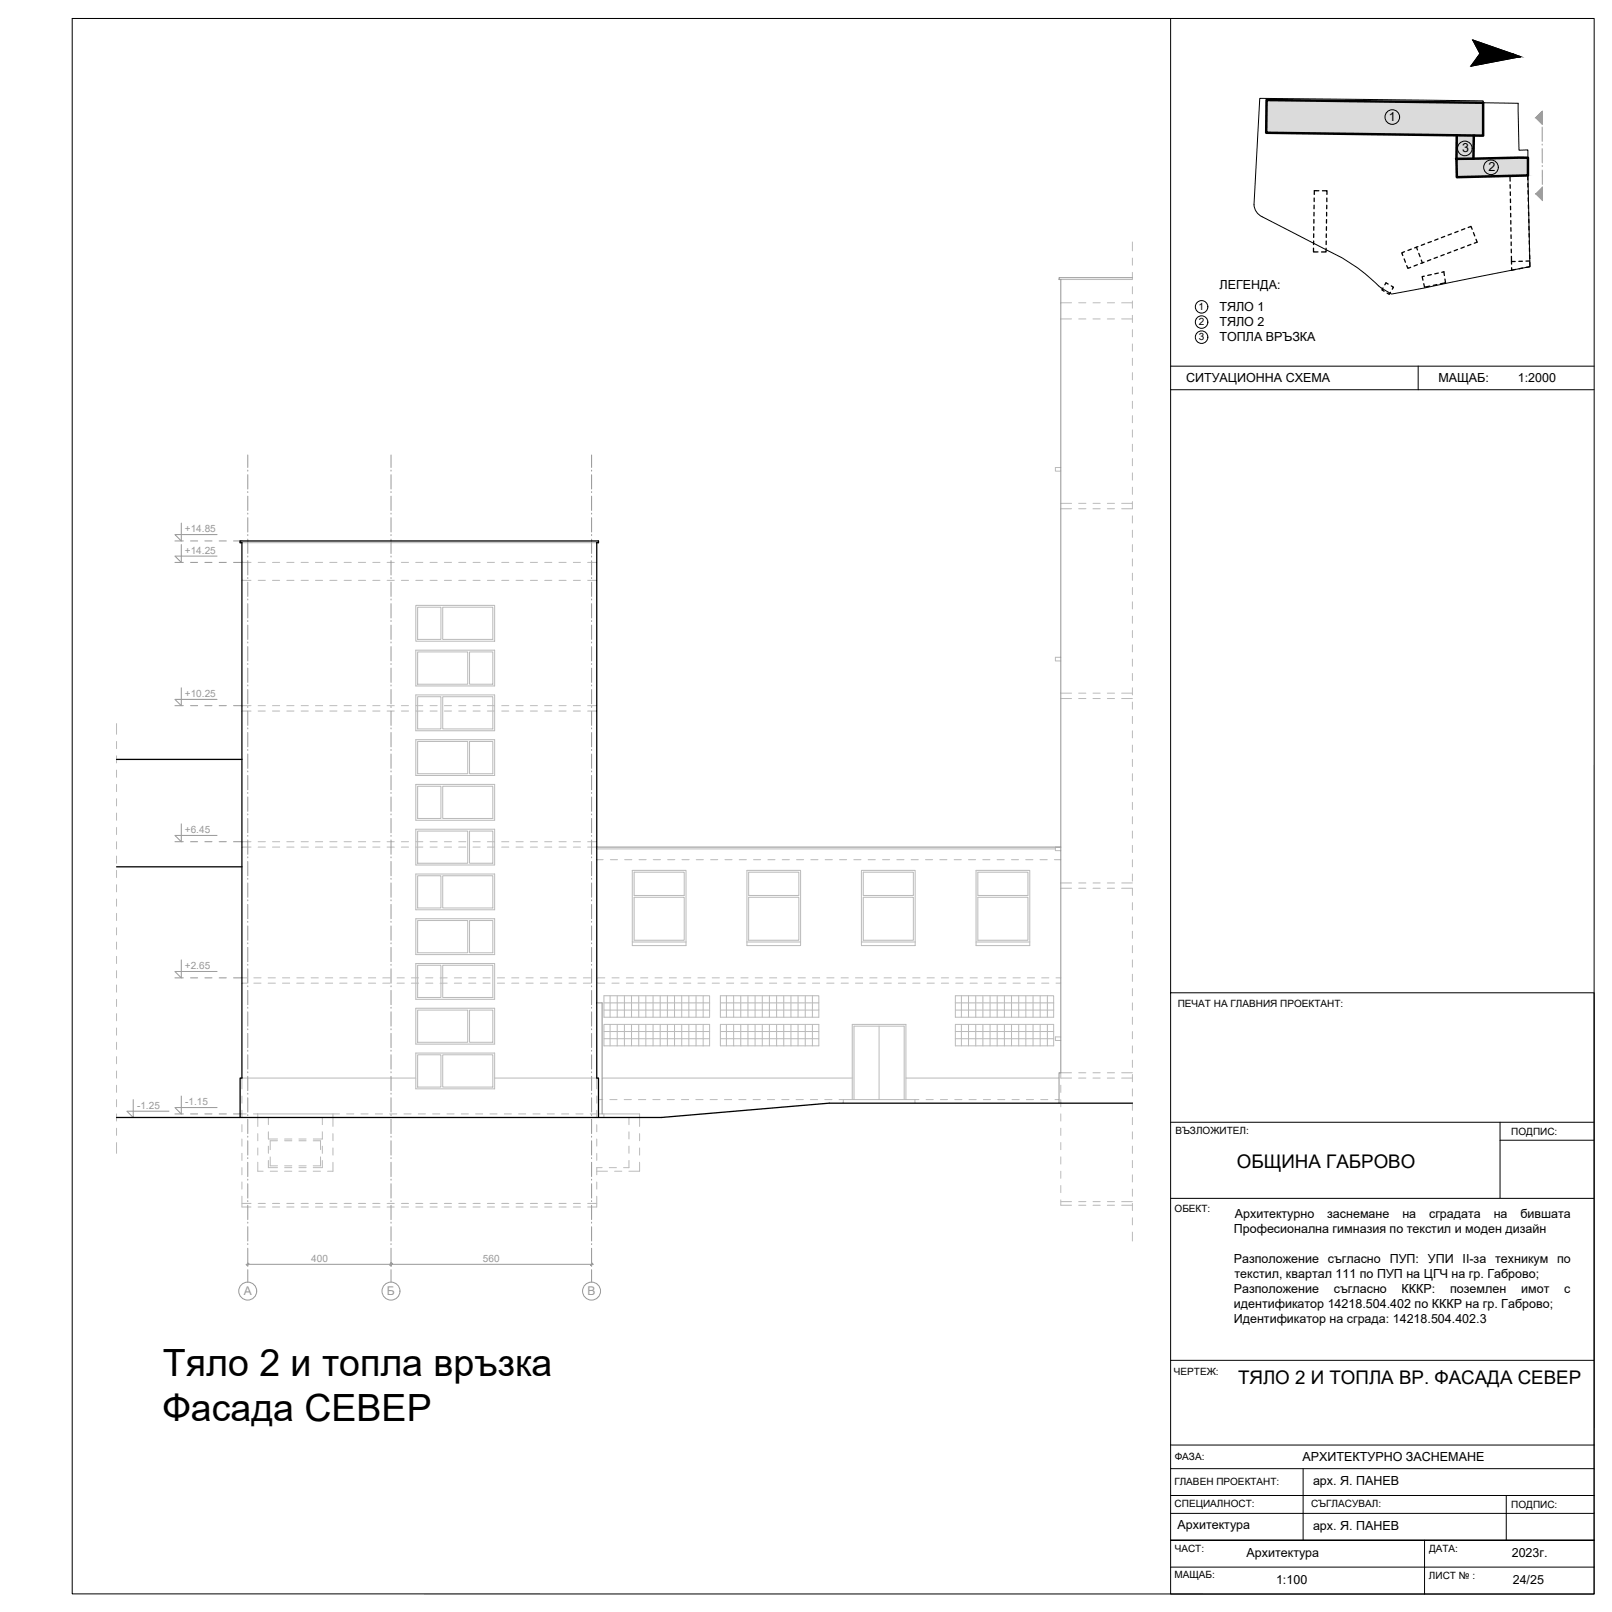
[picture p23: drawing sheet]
<svg xmlns="http://www.w3.org/2000/svg" width="450mm" height="450mm" viewBox="0 0 450 450" stroke-linecap="round" stroke-linejoin="round" font-family="sans-serif">
<defs><g id="words">
<g font-size="10.5">
<text x="45.5" y="384.1">Тяло 2 и топла връзка</text>
<text x="45.3" y="396.7">Фасада СЕВЕР</text>
</g>
<g font-size="5.2">
<text x="345.4" y="326.2">ОБЩИНА ГАБРОВО</text>
<text x="345.7" y="386.5">ТЯЛО 2 И ТОПЛА ВР. ФАСАДА СЕВЕР</text>
</g>
<g font-size="3.5">
<text x="387.8" y="33.8">1</text>
<text x="408.3" y="42.6">3</text>
<text x="415.6" y="47.9">2</text>
<text x="340.6" y="80.6">ЛЕГЕНДА:</text>
<text x="340.5" y="86.9">ТЯЛО 1</text>
<text x="340.5" y="91.1">ТЯЛО 2</text>
<text x="340.5" y="95.3">ТОПЛА ВРЪЗКА</text>
<text x="331.2" y="106.6">СИТУАЦИОННА СХЕМА</text>
<text x="401.7" y="106.6">МАЩАБ:</text>
<text x="423.9" y="106.6">1:2000</text>
<text x="344.8" y="340.1">Архитектурно</text>
<text x="370.6" y="340.1">заснемане</text>
<text x="391.6" y="340.1">на</text>
<text x="399.1" y="340.1">сградата</text>
<text x="417.1" y="340.1">на</text>
<text x="424.6" y="340.1">бившата</text>
<text x="344.5" y="344.3">Професионална гимназия по текстил и моден дизайн</text>
<text x="344.5" y="352.6">Разположение</text>
<text x="370.8" y="352.6">съгласно</text>
<text x="388.1" y="352.6">ПУП:</text>
<text x="398.7" y="352.6">УПИ</text>
<text x="408.4" y="352.6">II-за</text>
<text x="417.5" y="352.6">техникум</text>
<text x="434.8" y="352.6">по</text>
<text x="344.8" y="356.9">текстил, квартал 111 по ПУП на ЦГЧ на гр. Габрово;</text>
<text x="344.5" y="361">Разположение</text>
<text x="344.6" y="365.2">идентификатор 14218.504.402 по КККР на гр. Габрово;</text>
<text x="372.5" y="361">съгласно</text>
<text x="391.4" y="361">КККР:</text>
<text x="405" y="361">поземлен</text>
<text x="424.8" y="361">имот</text>
<text x="436.8" y="361">с</text>
<text x="344.5" y="369.4">Идентификатор на сграда: 14218.504.402.3</text>
<text x="363.7" y="407.9">АРХИТЕКТУРНО ЗАСНЕМАНЕ</text>
<text x="366.7" y="414.8">арх. Я. ПАНЕВ</text>
<text x="328.8" y="427.1">Архитектура</text>
<text x="366.7" y="427.3">арх. Я. ПАНЕВ</text>
<text x="348.1" y="434.8">Архитектура</text>
<text x="422.1" y="434.8">2023г.</text>
<text x="356.3" y="442.3">1:100</text>
<text x="422.4" y="442.3">24/25</text>
</g>
<g font-size="3.4" fill="#989898">
<text x="68.1" y="361.7">А</text>
<text x="108" y="361.7">Б</text>
<text x="164.1" y="361.7">В</text>
</g>
<g font-size="2.8">
<text x="334.7" y="86.6">1</text>
<text x="334.7" y="95.1">3</text>
<text x="334.8" y="90.8">2</text>
<text x="328.9" y="281.1">ПЕЧАТ НА ГЛАВНИЯ ПРОЕКТАНТ:</text>
<text x="328.2" y="316.7">ВЪЗЛОЖИТЕЛ:</text>
<text x="422" y="316.9">ПОДПИС:</text>
<text x="328" y="338.4">ОБЕКТ:</text>
<text x="327.8" y="384">ЧЕРТЕЖ:</text>
<text x="328" y="407.7">ФАЗА:</text>
<text x="327.9" y="414.7">ГЛАВЕН ПРОЕКТАНТ:</text>
<text x="328" y="420.9">СПЕЦИАЛНОСТ:</text>
<text x="366.1" y="420.9">СЪГЛАСУВАЛ:</text>
<text x="422" y="421.1">ПОДПИС:</text>
<text x="328" y="433.4">ЧАСТ:</text>
<text x="399" y="433.4">ДАТА:</text>
<text x="327.9" y="440.8">МАЩАБ:</text>
<text x="399" y="440.9">ЛИСТ № :</text>
</g>
<g font-size="2.8" fill="#989898">
<text x="51.6" y="148.6">+14.85</text>
<text x="51.6" y="154.6">+14.25</text>
<text x="51.6" y="194.6">+10.25</text>
<text x="51.6" y="232.6">+6.45</text>
<text x="51.6" y="270.6">+2.65</text>
<text x="38.3" y="309.6">-1.25</text>
<text x="51.7" y="308.6">-1.15</text>
<text x="86.9" y="352.5">400</text>
<text x="134.9" y="352.5">560</text>
</g>
</g></defs>
<g fill="none" stroke="#bababa" stroke-width=".28">
<path d="M316.2 67.6v2.5M316.2 72.1v2M316.2 76.1v2M296.2 84.6h3M296.2 89.1h3M301.2 84.6h2M301.2 89.1h2M305.2 84.6h2M305.2 89.1h2M309.2 84.6h2M309.2 89.1h2M313.2 84.6h3"/>
<path d="M313.2 89.1h3M316.2 80.1v2M316.2 84v2.1M316.2 88v2.1M316.2 92v2.1M316.2 96v2.1M316.2 100v2.1M316.2 104v2.1M316.2 108v2.1M316.2 112v2.1M316.2 116v2.1M316.2 120.1v2"/>
<path d="M316.2 124.1v2M316.2 128.1v2M316.2 132.1v2M316.2 136.1v2M67.6 157h2.5M72.1 157h2M76.1 157h2M80.1 157h2M84.1 157h2M88.1 157h2M92.1 157h2M96.1 157h2"/>
<path d="M100.1 157h2M104.1 157h2M108.1 157h2M112.1 157h2M116.1 157h2M120.1 157h2M124.1 157h2M128.1 157h2M132.1 157h2M136.1 157h2M140.1 157h2M144.1 157h2"/>
<path d="M148.1 157h2M152.1 157h2M156.1 157h2M160.1 157h2M164.1 157h2.5M296.2 140.6h3M296.2 142.1h3M301.2 140.6h2M301.2 142.1h2M305.2 140.6h2M305.2 142.1h2M309.2 140.6h2"/>
<path d="M309.2 142.1h2M313.2 140.6h3M316.2 140.1v2h-3M316.2 144.1v2M316.2 148.1v2M316.2 152.1v2M316.2 156.1v2M67.6 162.1h2.5M72.1 162.1h2M76.1 162.1h2M80.1 162.1h2M84.1 162.1h2"/>
<path d="M88.1 162.1h2M92.1 162.1h2M96.1 162.1h2M100.1 162.1h2M104.1 162.1h2M108.1 162.1h2M112.1 162.1h2M116.1 162.1h2M120.1 162.1h2M124.1 162.1h2M128.1 162.1h2M132.1 162.1h2"/>
<path d="M136.1 162.1h2M140.1 162.1h2M144.1 162.1h2M148.1 162.1h2M152.1 162.1h2M156.1 162.1h2M160.1 162.1h2M164.1 162.1h2.5M316.2 160.1v2M316.2 164.1v1.9M316.2 168.1v1.9M316.2 172.1v1.9"/>
<path d="M316.2 176.1v1.9M67.6 197.1h2.5M67.6 198.6h2.5M72.1 197.1h2M72.1 198.6h2M76.1 197.1h2M76.1 198.6h2M80.1 197.1h2M80.1 198.6h2M84.1 197.1h2M84.1 198.6h2M88.1 197.1h2"/>
<path d="M88.1 198.6h2M92.1 197.1h2M92.1 198.6h2M96.1 197.1h2M96.1 198.6h2M100.1 197.1h2M100.1 198.6h2M104.1 197.1h2M104.1 198.6h2M108.1 197.1h2M108.1 198.6h2M112.1 197.1h2"/>
<path d="M112.1 198.6h2M116.1 197.1h2M116.1 198.6h2M120.1 197.1h2M120.1 198.6h2M124.1 197.1h2M124.1 198.6h2M128.1 197.1h2M128.1 198.6h2M132.1 197.1h2M132.1 198.6h2M136.1 197.1h2"/>
<path d="M136.1 198.6h2M140.1 197.1h2M140.1 198.6h2M144.1 197.1h2M144.1 198.6h2M148.1 197.1h2M148.1 198.6h2M152.1 197.1h2M152.1 198.6h2M156.1 197.1h2M156.1 198.6h2M160.1 197.1h2"/>
<path d="M160.1 198.6h2M164.1 197.1h2.5M164.1 198.6h2.5M296.2 193.6h3M296.2 195.1h3M301.2 193.6h2M301.2 195.1h2M305.2 193.6h2M305.2 195.1h2M309.2 193.6h2M309.2 195.1h2M313.2 193.6h3"/>
<path d="M313.2 195.1h3M316.2 180.1v1.9M316.2 184.1v1.9M316.2 188.1v1.9M316.2 192.1v1.9M316.2 196.1v1.9M32.5 202v3.1M32.5 207v2.1M32.5 211v2.1M32.5 215v2.1M32.5 219v2.1M316.2 200.1v1.9"/>
<path d="M316.2 204.1v2M316.2 208.1v2M316.2 212.1v2M316.2 216.1v2M32.5 223v2.1M32.5 227v2.1M32.5 231v2.1M32.5 235v2.1M32.5 239v2.1M67.6 235h2.5M67.6 236.6h2.5M72.1 235h2"/>
<path d="M72.1 236.6h2M76.1 235h2M76.1 236.6h2M80.1 235h2M80.1 236.6h2M84.1 235h2M84.1 236.6h2M88.1 235h2M88.1 236.6h2M92.1 235h2M92.1 236.6h2M96.1 235h2"/>
<path d="M96.1 236.6h2M100.1 235h2M100.1 236.6h2M104.1 235h2M104.1 236.6h2M108.1 235h2M108.1 236.6h2M112.1 235h2M112.1 236.6h2M116.1 235h2M116.1 236.6h2M120.1 235h2"/>
<path d="M120.1 236.6h2M124.1 235h2M124.1 236.6h2M128.1 235h2M128.1 236.6h2M132.1 235h2M132.1 236.6h2M136.1 235h2M136.1 236.6h2M140.1 235h2M140.1 236.6h2M144.1 235h2"/>
<path d="M144.1 236.6h2M148.1 235h2M148.1 236.6h2M152.1 235h2M152.1 236.6h2M156.1 235h2M156.1 236.6h2M160.1 235h2M160.1 236.6h2M164.1 235h2.5M164.1 236.6h2.5M316.2 220.1v2"/>
<path d="M316.2 224.1v2M316.2 228.1v2M316.2 232.1v2M316.2 236.1v2M32.5 243v2.1M32.5 247.1v2M32.5 251.1v2M32.5 255.1v2M32.5 259.1v2M166.6 240.1h1.8M170.4 240.1h2M174.4 240.1h2"/>
<path d="M178.4 240.1h2M182.4 240.1h2M186.4 240.1h2M190.4 240.1h2M194.4 240.1h2M198.4 240.1h2M202.4 240.1h2M206.4 240.1h2M210.4 240.1h2M214.4 240.1h2M218.4 240.1h2M222.4 240.1h2"/>
<path d="M226.4 240.1h2M230.4 240.1h2M234.4 240.1h2M238.4 240.1h2M242.4 240.1h2M246.4 240.1h2M250.4 240.1h2M254.4 240.1h2M258.4 240.1h2M262.4 240.1h2M266.4 240.1h2M270.4 240.1h2"/>
<path d="M274.4 240.1h2M278.4 240.1h2M282.4 240.1h2M286.4 240.1h2M290.4 240.1h2M294.4 240.1h1.8M296.2 246.6h3M296.2 248h3M301.2 246.6h2M301.2 248h2M305.2 246.6h2M305.2 248h2"/>
<path d="M309.2 246.6h2M309.2 248h2M313.2 246.6h3M313.2 248h3v2.1M316.2 240.1v2M316.2 244.1v2M316.2 252v2.1M316.2 256v2.1M32.5 263.1v2M32.5 267.1v2M32.5 271.1v2M32.5 275.1v2"/>
<path d="M32.5 279.1v2M67.6 273.1h1.3M67.6 274.5h1.3M70.9 273.1h2M70.9 274.5h2M74.9 273.1h2M74.9 274.5h2M78.9 273.1h2M78.9 274.5h2M82.9 273.1h2M82.9 274.5h2M86.9 273.1h2"/>
<path d="M86.9 274.5h2M90.9 273.1h2M90.9 274.5h2M94.9 273.1h2M94.9 274.5h2M98.9 273.1h2M98.9 274.5h2M102.9 273.1h2M102.9 274.5h2M106.9 273.1h2M106.9 274.5h2M110.9 273.1h2"/>
<path d="M110.9 274.5h2M114.9 273.1h2M114.9 274.5h2M118.9 273.1h2M118.9 274.5h2M122.9 273.1h2M122.9 274.5h2M126.9 273.1h2M126.9 274.5h2M130.9 273.1h2M130.9 274.5h2M134.9 273.1h2"/>
<path d="M134.9 274.5h2M138.9 273.1h2M138.9 274.5h2M142.9 273.1h2M142.9 274.5h2M146.9 273.1h2M146.9 274.5h2M150.9 273.1h2M150.9 274.5h2M154.9 273.1h2M154.9 274.5h2M158.9 273.1h2"/>
<path d="M158.9 274.5h2M162.9 273.1h2M162.9 274.5h2M166.9 273.1h2M166.9 274.5h2M170.9 273.1h2M170.9 274.5h2M174.9 273.1h2M174.9 274.5h2M178.9 273.1h2M178.9 274.5h2M182.9 273.1h2"/>
<path d="M182.9 274.5h2M186.9 273.1h2M186.9 274.5h2M190.9 273.1h2M190.9 274.5h2M194.9 273.1h2M194.9 274.5h2M198.9 273.1h2M198.9 274.5h2M202.9 273.1h2M202.9 274.5h2M206.9 273.1h2"/>
<path d="M206.9 274.5h2M210.9 273.1h2M210.9 274.5h2M214.9 273.1h2M214.9 274.5h2M218.9 273.1h2M218.9 274.5h2M222.9 273.1h2M222.9 274.5h2M226.9 273.1h2M226.9 274.5h2M230.9 273.1h2"/>
<path d="M230.9 274.5h2M234.9 273.1h2M234.9 274.5h2M238.9 273.1h2M238.9 274.5h2M242.9 273.1h2M242.9 274.5h2M246.9 273.1h2M246.9 274.5h2M250.9 273.1h2M250.9 274.5h2M254.9 273.1h2"/>
<path d="M254.9 274.5h2M258.9 273.1h2M258.9 274.5h2M262.9 273.1h2M262.9 274.5h2M266.9 273.1h2M266.9 274.5h2M270.9 273.1h2M270.9 274.5h2M274.9 273.1h2M274.9 274.5h2M278.9 273.1h2"/>
<path d="M278.9 274.5h2M282.9 273.1h2M282.9 274.5h2M286.9 273.1h2M286.9 274.5h2M290.9 273.1h2M290.9 274.5h2M294.9 273.1h1.3M294.9 274.5h1.3M316.2 260v2.1M316.2 264v2.1M316.2 268v2.1"/>
<path d="M316.2 272v2.1M316.2 276v2.1M32.5 283.1v2M32.5 287.1v2M32.5 291.1v1.9M32.5 295.1v1.9M32.5 299.1v1.9M299.2 299.6h-3v1.4h3M301.2 299.6h2M305.2 299.6h2M309.2 299.6h2M313.2 299.6h3"/>
<path d="M316.2 280v2.1M316.2 284v2.1M316.2 288.1v2M316.2 292.1v2M316.2 296.1v2M32.5 303.1v1.9M32.5 307.1v1.9M32.5 311.1v1.9M32.5 315.1v1.9M32.5 319.1v3M67.6 301v3.1M67.6 306.1v2"/>
<path d="M67.6 310.1v2M67.6 314.1v2M67.6 318.1v2M67.6 311.1h1.2M70.8 311.1h1.2M72 312.1v2.5M72 316.6v2M74.9 316.1v2h2.6M74.9 312.1v2M77.5 318.6h-2v2.4M79.5 318.1h2M79.5 318.6h2"/>
<path d="M83.5 318.1h2M83.5 318.6h2M87.5 318.6h2v2.4M90 316.1v2h-2.5M90 312.1v2M93 311.1h1.8M93 312.1v2.5M93 316.6v2M96.8 311.1h2M100.8 311.1h2M104.8 311.1h2M108.8 311.1h2"/>
<path d="M112.8 311.1h2M116.8 311.1h2M120.8 311.1h2M124.8 311.1h2M128.8 311.1h2M132.8 311.1h2M136.8 311.1h2M140.8 311.1h2M144.8 311.1h2M148.8 311.1h2M152.8 311.1h2M156.8 311.1h2"/>
<path d="M160.8 311.1h2M164.8 311.1h1.8M166.6 301v3.1M166.6 306.1v2M166.6 310.1v2M166.6 314.1v2M166.6 318.1v2M167.1 307.1h1.2M170.3 307.1h2M174.3 307.1h2M175.6 312.1v2M175.6 316.1v2"/>
<path d="M178.3 307.1h2M178.6 312.1v2.5M178.6 316.6v2M182.3 307.1h2M186.3 307.1h2M190.3 307.1h2M194.3 307.1h2M198.3 307.1h2M202.3 307.1h2M206.3 307.1h2M210.3 307.1h2M214.3 307.1h2"/>
<path d="M218.3 307.1h2M222.3 307.1h2M226.3 307.1h2M230.3 307.1h2M234.3 307.1h1.2M255.5 307.1h1.1M258.6 307.1h2M262.6 307.1h2M266.6 307.1h2M270.6 307.1h2M274.6 307.1h2M278.6 307.1h2"/>
<path d="M282.6 307.1h2M286.6 307.1h2M290.6 307.1h2M294.6 307.1h1.1M296.2 303.1v1.9M296.2 307.1v1.9M296.2 311.1v1.9M296.2 315.1v1.9M296.2 319.1v1.9M301.2 301h2M305.2 301h2M309.2 301h2"/>
<path d="M313.2 301h3M316.2 300.1v2M316.2 304.1v2M316.2 308.1v2M316.2 312.1v2M316.2 316.1v2M67.6 336.1h2.5M67.6 334v3.1h2.5M67.6 322.1v2M67.6 326.1v2M67.6 330.1v2M72 324.6v2.5h1.5"/>
<path d="M72 320.6v2M72.1 336.1h2M72.1 337.1h2M74.9 324.1v2h2.6M74.9 320.1v2M75.5 323.1v2.5h2M75.5 327.1h2M76.1 336.1h2M76.1 337.1h2M79.5 326.1h2M79.5 325.6h2M79.5 327.1h2"/>
<path d="M80.1 336.1h2M80.1 337.1h2M83.5 326.1h2M83.5 325.6h2M83.5 327.1h2M84.1 336.1h2M84.1 337.1h2M87.5 327.1h2M88.1 336.1h2M88.1 337.1h2M89.5 323.1v2.5h-2M90 324.1v2h-2.5"/>
<path d="M90 320.1v2M92.1 336.1h2M92.1 337.1h2M93 324.6v2.5h-1.5M93 320.6v2M96.1 336.1h2M96.1 337.1h2M100.1 336.1h2M100.1 337.1h2M104.1 336.1h2M104.1 337.1h2M108.1 336.1h2"/>
<path d="M108.1 337.1h2M112.1 336.1h2M112.1 337.1h2M116.1 336.1h2M116.1 337.1h2M120.1 336.1h2M120.1 337.1h2M124.1 336.1h2M124.1 337.1h2M128.1 336.1h2M128.1 337.1h2M132.1 336.1h2"/>
<path d="M132.1 337.1h2M136.1 336.1h2M136.1 337.1h2M140.1 336.1h2M140.1 337.1h2M144.1 336.1h2M144.1 337.1h2M148.1 336.1h2M148.1 337.1h2M152.1 336.1h2M152.1 337.1h2M156.1 336.1h2"/>
<path d="M156.1 337.1h2M160.1 336.1h2M160.1 337.1h2M164.1 336.1h2.5M166.6 334v3.1h-2.5M166.6 322.1v2M166.6 330.1v2M166.6 327.1h3M168.1 326.1h-1.5v2M170.1 326.1h2M171.6 327.1h2M175.6 324.1v2h-1.5"/>
<path d="M175.6 320.1v2M178.6 324.6v2.5h-3M178.6 320.6v2M296.2 335.5h3M296.2 335.1v1.5h3M296.2 323.1v1.9M296.2 327.1v1.9M296.2 331.1v2M301.2 335.5h2M301.2 336.6h2M305.2 335.5h2M305.2 336.6h2"/>
<path d="M309.2 335.5h2M309.2 336.6h2M313.2 335.5h3M313.2 336.6h3M316.2 320.1v2M316.2 324.1v2M316.2 328.1v2M316.2 332.1v1.9M316.2 336.1v1.9M316.2 340.1v1.9M316.2 344.1v2.5"/>
</g>
<g fill="none" stroke="#bababa" stroke-width=".28">
<path d="M296.2 78.1h20M296.2 130.5h-1.5v1.1h1.5M67.6 151.5h99M116.1 169.1h22v10h-22zM116.6 169.6h6.5v9h-6.5zM123.6 169.6h14v9h-14zM116.1 181.6h22v10h-22zM116.1 194h22v10.1h-22zM116.6 194.6h6.5v9h-6.5zM116.6 182h14v9.1h-14zM123.6 194.6h14v9h-14zM131.1 182h6.5v9.1h-6.5z"/>
<path d="M296.2 183.6h-1.5v1h1.5M116.1 206.6h22v9.9h-22zM116.1 219h22v10.1h-22zM116.6 219.6h6.5v9h-6.5zM116.6 207h14v9.1h-14zM123.6 219.6h14v9h-14zM131.1 207h6.5v9.1h-6.5zM116.1 231.6h22v9.9h-22zM116.6 232.1h14v9h-14zM131.1 232.1h6.5v9h-6.5zM166.6 237.1h128.1M296.2 236.6h-1.5v.9h1.5"/>
<path d="M116.1 244.1h22v10h-22zM116.1 256.6h22v10h-22zM116.6 244.6h6.5v8.9h-6.5zM116.6 257.1h14v9h-14zM123.6 244.6h14v8.9h-14zM131.1 257.1h6.5v9h-6.5zM176.6 243h15v21h-15zM177.1 243.6h14v6.5h-14zM177.1 250.6h14v12h-14zM208.6 243h15v21h-15zM209.1 243.6h14v6.5h-14zM209.1 250.6h14v12h-14z"/>
<path d="M240.6 243h15v21h-15zM241.1 243.6h14v6.5h-14zM241.1 250.6h14v12h-14zM272.6 243h15v21h-15zM273.1 243.6h14v6.5h-14zM273.1 250.6h14v12h-14zM116.1 269.1h22v10h-22zM116.6 269.6h6.5v8.9h-6.5zM123.6 269.6h14v8.9h-14zM168.6 278.1h29.6v5.9h-29.6zM170.4 278.1v5.9M172.4 278.1v5.9"/>
<path d="M174.4 278.1v5.9M176.4 278.1v5.9M176.6 263.1h15M178.4 278.1v5.9M180.4 278.1v5.9M182.4 278.1v5.9M184.4 278.1v5.9M186.4 278.1v5.9M188.4 278.1v5.9M190.4 278.1v5.9M192.4 278.1v5.9M194.4 278.1v5.9"/>
<path d="M196.4 278.1v5.9M201.2 278.1h27.5v5.9h-27.5zM202.9 278.1v5.9M204.9 278.1v5.9M206.9 278.1v5.9M208.6 263.1h15M208.9 278.1v5.9M210.9 278.1v5.9M212.9 278.1v5.9M214.9 278.1v5.9M216.9 278.1v5.9M218.9 278.1v5.9"/>
<path d="M220.9 278.1v5.9M222.9 278.1v5.9M224.9 278.1v5.9M226.9 278.1v5.9M240.6 263.1h15M266.8 278.1h27.4v5.9h-27.4zM268.5 278.1v5.9M270.5 278.1v5.9M272.5 278.1v5.9M272.6 263.1h15M274.5 278.1v5.9M276.5 278.1v5.9"/>
<path d="M278.5 278.1v5.9M280.5 278.1v5.9M282.5 278.1v5.9M284.5 278.1v5.9M286.5 278.1v5.9M288.5 278.1v5.9M290.5 278.1v5.9M292.5 278.1v5.9M116.1 281.6h22v10h-22zM116.1 294.1h22v10h-22zM116.6 282.1h14v9h-14zM116.6 294.5h6.5v9.1h-6.5z"/>
<path d="M123.6 294.5h14v9.1h-14zM131.1 282.1h6.5v9h-6.5zM168.6 286.1h29.6v6h-29.6zM168.6 290.1h29.6M168.6 280h29.6M168.6 288.1h29.6M168.6 282.1h29.6M170.4 286.1v6M172.4 286.1v6M174.4 286.1v6M176.4 286.1v6M178.4 286.1v6"/>
<path d="M180.4 286.1v6M182.4 286.1v6M184.4 286.1v6M186.4 286.1v6M188.4 286.1v6M190.4 286.1v6M192.4 286.1v6M194.4 286.1v6M196.4 286.1v6M201.2 286.1h27.5v6h-27.5zM201.2 290.1h27.5M201.2 280h27.5"/>
<path d="M201.2 288.1h27.5M201.2 282.1h27.5M202.9 286.1v6M204.9 286.1v6M206.9 286.1v6M208.9 286.1v6M210.9 286.1v6M212.9 286.1v6M214.9 286.1v6M216.9 286.1v6M218.9 286.1v6M220.9 286.1v6"/>
<path d="M222.9 286.1v6M224.9 286.1v6M226.9 286.1v6M245.5 286.5v20.6M266.8 286.1h27.4v6h-27.4zM266.8 290.1h27.4M266.8 280h27.4M266.8 288.1h27.4M266.8 282.1h27.4M268.5 286.1v6M270.5 286.1v6M272.5 286.1v6"/>
<path d="M274.5 286.1v6M276.5 286.1v6M278.5 286.1v6M280.5 286.1v6M282.5 286.1v6M284.5 286.1v6M286.5 286.1v6M288.5 286.1v6M290.5 286.1v6M292.5 286.1v6M296.2 289.6h-1.5v.9h1.5M67.6 301h48.5"/>
<path d="M72 312.1v-1h21v1M138.1 301h28.5M167.1 311.1h11.5v1M168.1 301h69.9M168.6 311.1v1M235.5 308.1v-1h20v1M238 307.1v-21h15v21M238.5 307.1v-20.6h14v20.6M253 301h42.7"/>
</g>
<g fill="none" stroke="#989898" stroke-width=".28">
<path d="M48.8 157h2.4M48.8 151.1h2.4M50.6 152.1v4.9l-1.8-1.7h11.8M50.6 146.1v5l-1.8-1.8h11.8M53.2 157h2M53.2 151.1h2M57.2 157h2M57.2 151.1h2M61.2 157h2M61.2 151.1h2M65.2 157h2.4M65.2 151.1h2.4"/>
<path d="M48.8 197.1h2.4M50.6 192.1v5l-1.8-1.8h11.8M53.2 197.1h2M57.2 197.1h2M61.2 197.1h2M65.2 197.1h2.4M48.8 235h2.4M50.6 230.1v4.9l-1.8-1.7h11.8M53.2 235h2M57.2 235h2M61.2 235h2M65.2 235h2.4"/>
<path d="M48.8 273.1h2.4M50.6 268v5.1l-1.8-1.8h11.8M53.2 273.1h2M57.2 273.1h2M61.2 273.1h2M65.2 273.1h2.4M37.2 307.1v5l-1.8-1.8h11.8M48.8 311.1h2.4M50.6 306.1v5l-1.8-1.8h11.8M53.2 311.1h2M57.2 311.1h2M61.2 311.1h2"/>
<path d="M65.2 311.1h2.4"/>
</g>
<path d="M316.2 77.5h-20.5v.6h.5v221.5h-.5v8.5M166.6 236.6h129.6M166.6 280h1.5v31.1" fill="none" stroke="#989898" stroke-width=".3"/>
<g fill="none" stroke="#989898" stroke-width=".28">
<path d="M428.9 32.9l1.7-1.8v3.5zM428.9 54.1l1.8-1.7v3.5zM69.2 131.6h.1M69.2 137.6h.1M69.2 127.1v3.4M69.2 132.6v4M69.2 138.5v4.1M109.2 131.6h.1M109.2 137.6h.1M109.2 127.1v3.4M109.2 132.6v4M109.2 138.5v4.1"/>
<path d="M165.2 131.6h.1M165.2 137.6h.1M165.2 127.1v3.4M165.2 132.6v4M165.2 138.5v4.1M69.2 143.6h.1M69.2 149.6h.1M69.2 155.5h.1M69.2 144.6v4M69.2 150.6v4M69.2 156.6v4M109.2 143.6h.1"/>
<path d="M109.2 149.6h.1M109.2 155.5h.1M109.2 144.6v4M109.2 150.6v4M109.2 156.6v4M165.2 143.6h.1M165.2 149.6h.1M165.2 155.5h.1M165.2 144.6v4M165.2 150.6v4M165.2 156.6v4M69.2 161.6h.1"/>
<path d="M69.2 167.5h.1M69.2 173.6h.1M69.2 179.5h.1M69.2 162.6v4M69.2 168.6v4M69.2 174.6v4M109.2 161.6h.1M109.2 167.5h.1M109.2 173.6h.1M109.2 179.5h.1M109.2 162.6v4M109.2 168.6v4"/>
<path d="M109.2 174.6v4M165.2 161.6h.1M165.2 167.5h.1M165.2 173.6h.1M165.2 179.5h.1M165.2 162.6v4M165.2 168.6v4M165.2 174.6v4M69.2 185.6h.1M69.2 191.6h.1M69.2 197.6h.1M69.2 180.6v4"/>
<path d="M69.2 186.6v4M69.2 192.5v4M69.2 198.6v4M109.2 185.6h.1M109.2 191.6h.1M109.2 197.6h.1M109.2 180.6v4M109.2 186.6v4M109.2 192.5v4M109.2 198.6v4M165.2 185.6h.1M165.2 191.6h.1"/>
<path d="M165.2 197.6h.1M165.2 180.6v4M165.2 186.6v4M165.2 192.5v4M165.2 198.6v4M69.2 203.6h.1M69.2 209.6h.1M69.2 215.6h.1M69.2 204.5v4M69.2 210.6v4M69.2 216.5v4M109.2 203.6h.1"/>
<path d="M109.2 209.6h.1M109.2 215.6h.1M109.2 204.5v4M109.2 210.6v4M109.2 216.5v4M165.2 203.6h.1M165.2 209.6h.1M165.2 215.6h.1M165.2 204.5v4M165.2 210.6v4M165.2 216.5v4M69.2 221.6h.1"/>
<path d="M69.2 227.6h.1M69.2 233.5h.1M69.2 239.6h.1M69.2 222.6v4M69.2 228.6v4M69.2 234.6v4M109.2 221.6h.1M109.2 227.6h.1M109.2 233.5h.1M109.2 239.6h.1M109.2 222.6v4M109.2 228.6v4"/>
<path d="M109.2 234.6v4M165.2 221.6h.1M165.2 227.6h.1M165.2 233.5h.1M165.2 239.6h.1M165.2 222.6v4M165.2 228.6v4M165.2 234.6v4M69.2 245.5h.1M69.2 251.6h.1M69.2 257.5h.1M69.2 240.6v4"/>
<path d="M69.2 246.6v4M69.2 252.6v4M69.2 258.6v4M109.2 245.5h.1M109.2 251.6h.1M109.2 257.5h.1M109.2 240.6v4M109.2 246.6v4M109.2 252.6v4M109.2 258.6v4M165.2 245.5h.1M165.2 251.6h.1"/>
<path d="M165.2 257.5h.1M165.2 240.6v4M165.2 246.6v4M165.2 252.6v4M165.2 258.6v4M69.2 263.6h.1M69.2 269.6h.1M69.2 275.6h.1M69.2 264.6v4M69.2 270.5v4M69.2 276.6v4M109.2 263.6h.1"/>
<path d="M109.2 269.6h.1M109.2 275.6h.1M109.2 264.6v4M109.2 270.5v4M109.2 276.6v4M165.2 263.6h.1M165.2 269.6h.1M165.2 275.6h.1M165.2 264.6v4M165.2 270.5v4M165.2 276.6v4M69.2 281.6h.1"/>
<path d="M69.2 287.6h.1M69.2 293.6h.1M69.2 299.6h.1M69.2 282.5v4M69.2 288.6v4M69.2 294.5v4M109.2 281.6h.1M109.2 287.6h.1M109.2 293.6h.1M109.2 299.6h.1M109.2 282.5v4M109.2 288.6v4"/>
<path d="M109.2 294.5v4M165.2 281.6h.1M165.2 287.6h.1M165.2 293.6h.1M165.2 299.6h.1M165.2 282.5v4M165.2 288.6v4M165.2 294.5v4M69.2 305.6h.1M69.2 311.5h.1M69.2 317.6h.1M69.2 300.6v4"/>
<path d="M69.2 306.5v4.1M69.2 312.6v4M69.2 318.6v4M109.2 305.6h.1M109.2 311.5h.1M109.2 317.6h.1M109.2 300.6v4M109.2 306.5v4.1M109.2 312.6v4M109.2 318.6v4M165.2 305.6h.1M165.2 311.5h.1"/>
<path d="M165.2 317.6h.1M165.2 300.6v4M165.2 306.5v4.1M165.2 312.6v4M165.2 318.6v4M69.2 323.5h.1M69.2 329.6h.1M69.2 335.5h.1M69.2 324.6v4M69.2 330.6v4M69.2 336.6v4M109.2 323.5h.1"/>
<path d="M109.2 329.6h.1M109.2 335.5h.1M109.2 324.6v4M109.2 330.6v4M109.2 336.6v4M165.2 323.5h.1M165.2 329.6h.1M165.2 335.5h.1M165.2 324.6v4M165.2 330.6v4M165.2 336.6v4M69.2 341.6h.1"/>
<path d="M69.2 347.5h.1M69.2 353.6h.1M69.2 342.6v4M69.2 348.6v3.9M69.2 354.6v3.4M109.2 341.6h.1M109.2 347.5h.1M109.2 353.6h.1M109.2 342.6v4M109.2 348.6v3.9M109.2 354.6v3.4M165.2 341.6h.1"/>
<path d="M165.2 347.5h.1M165.2 353.6h.1M165.2 342.6v4M165.2 348.6v3.9M165.2 354.6v3.4"/>
</g>
<path d="M68.7 353.1h97M69.2 352.5v1.1M109.2 352.5v1.1M165.2 352.5v1.1" fill="none" stroke="#989898" stroke-width=".28"/>
<g fill="#989898" stroke="#989898" stroke-width=".28">
<path d="M69.4 352.8l-.4 .5zM69.4 352.8l-.5 .5z"/>
<path d="M108.9 353.3l.5-.5zM109.4 352.8l-.4 .5z"/>
<path d="M109.4 352.8l-.4 .5zM109.4 352.8l-.5 .5z"/>
<path d="M164.9 353.3l.5-.5zM165.4 352.8l-.4 .5z"/>
</g>
<g fill="none" stroke="#989898" stroke-width=".28">
<circle cx="69.2" cy="360.5" r="2.51"/>
<circle cx="109.2" cy="360.5" r="2.51"/>
<circle cx="165.2" cy="360.5" r="2.51"/>
</g>
<path d="M32.5 212.1h35.1M32.5 242.1h35.1M67 312.1v-11.1h.6v-149.5h-.6v-.4h100.1v.4h-.5v149.5h.5v11.1M316.2 308.1h-84.6l-46.9 4h-152.2" fill="none" stroke="#000" stroke-width=".36"/>
<!-- layer: 0 -->
<g fill="none" stroke="#000" stroke-width=".28">
<path d="M20.2 5.2h425l-.1 439.9h-424.9zM326.9 5.2v439.9h118.2v-167.9h-118.2M326.9 102.2h118.2M326.9 108.8h118.2M396 102.2v6.6M326.9 313.4h118.2M418.9 313.4v21.2M418.9 318.4h26.2M326.9 334.6h118.2M326.9 379.9h118.2M326.9 410.1h118.2M326.9 417.6h118.2"/>
<path d="M326.9 403.5h118.2M363.9 410.1v20M420.6 417.6v12.5M326.9 430.1h118.2h-118.2M326.9 422.6h118.2M326.9 437.6h118.2M397.8 430.1v15"/>
</g>
<path d="M430.6 31.1v2.4M430.6 34.5h.1M430.6 35.5v4M430.6 40.5h.1M430.6 41.5l.1 4M430.7 46.5h.1M430.7 47.5v4M430.7 52.5h.1M430.7 53.5v2.4" fill="none" stroke="#989898" stroke-width=".28"/>
<g fill="#989898" stroke="#989898" stroke-width=".28">
<path d="M430.7 52.4v1.7h-1.8zM428.9 54.1l1.8 1.8v-1.8z"/>
<path d="M428.9 32.9l1.7-1.8v1.8zM428.9 32.9l1.7 1.7v-1.7z"/>
</g>
<path d="M385 79.8l3.6 2.3 38.6-7.6-.6-32.6h-2.4l-.3-13.1-9.7-.1v-.5l-62.4-.7-1.6 29.7 .2 1.2 .6 1 .9 .8 18.6 9.6a48.9 48.9 0 0 1 14.5 10" fill="none" stroke="#000" stroke-width=".28"/>
<g fill="#dbdbdb" stroke="#dbdbdb" stroke-width=".28">
<path d="M353.7 27.9l60.5 .8h-60.5z"/>
<path d="M406.8 37.8h4.8z"/>
<path d="M406.8 37.8h7.4z"/>
<path d="M423.4 44h3.3z"/>
<path d="M406.7 44.3h4.8z"/>
<path d="M406.7 44.4h20v4.6z"/>
<path d="M353.7 28.7l60.5 8.4v-8.4zM353.7 28.7l60.5 8.4h-60.6z"/>
<path d="M353.6 37.1l60.6 .7v-.7zM353.6 37.1l60.6 .7z"/>
<path d="M406.8 37.8h7.4zM411.6 37.8l2.6 .1z"/>
<path d="M423.4 44l3.3 .3v-.3zM411.5 44.3l11.9-.3 3.3 .3z"/>
<path d="M406.8 37.8l4.7 6.5 .1-6.5zM406.8 37.8l4.7 6.5h-4.8z"/>
<path d="M411.5 44.3l15.2 .1zM406.7 44.4h20z"/>
<path d="M406.7 44.4l.1 4.6h19.9zM406.8 49h19.9l-19.9 .5z"/>
</g>
<path d="M411.2 11.1l11.1 3.9h-9zM413.3 15l11.4 .8-2.4-.8zM413.3 15l11.4 .8h-12zM412.7 15.8l-2 2.7 14-2.7z" fill="#000" stroke="#000" stroke-width=".28"/>
<g fill="none" stroke="#000" stroke-width=".28">
<path d="M413.3 15l11.4 .8-13.5-4.7 2.1 3.9-2.6 3.5 14-2.7"/>
<circle cx="388.8" cy="32.7" r="2.04"/>
<circle cx="409" cy="41.4" r="2.04"/>
<circle cx="416.4" cy="46.7" r="2.04"/>
<circle cx="335.5" cy="89.9" r="1.75"/>
<circle cx="335.5" cy="94.2" r="1.75"/>
<circle cx="335.5" cy="85.7" r="1.75"/>
</g>
<path d="M353.7 27.9l60.5 .8v9.2l-60.6-.8zM406.8 37.8l-.1 6.6M411.6 37.8l-.1 6.5M406.7 44.4l20-.4v5l-19.9 .5z" fill="none" stroke="#000" stroke-width=".7"/>
<g fill="none" stroke="#000" stroke-width=".36">
<path d="M366.9 59.3v1M367 57.3l-.1 1M367 55.3v1M368.3 53.3l-1.3-.1v1.1M369.3 53.3h1.3l-.1 1M370.5 59.3v1M370.5 57.3v1M370.5 55.3v1M421.7 49.1v1.5M421.7 51.6v1M421.7 53.6l.1 1M421.8 55.6v1"/>
<path d="M421.8 57.6v1M421.8 59.6l.1 1M426.6 49v1.2M426.6 51.2l.1 1M426.7 53.2v1M426.8 55.2v1M426.8 57.2v1M426.8 59.2l.1 1M366.8 69.3v1.1h1.2M366.8 67.3v1M366.9 65.3l-.1 1M366.9 63.3v1"/>
<path d="M366.9 61.3v1M370.3 69.3v1.1h-1.3M370.3 67.3v1M370.4 65.3l-.1 1M370.4 63.3v1M370.4 61.3v1M387.6 79.3l-.6-.3-.3 .5M388.5 79.8l.6 .4-.3 .6M392.1 72.3l.4 .9M392.2 70.3l-.8 .3 .3 .8M392.8 74.2l.3 .7 .8-.3M394.1 69.6l-.9 .3"/>
<path d="M395.5 69l.3 .8M395.8 73.9l-.9 .4M396 68.9l-1 .3M396.2 70.8l.4 .9M396.9 72.6l.3 .8M397.6 79.2l.2 1 1.5-.3M397.7 73.2l-1 .4M397.7 77.1l-.6 .2 .3 .9M397.8 68.1l-.9 .4M399.5 72.5l-.9 .4M399.7 76.7l-1 .2M399.7 67.5l-.9 .3"/>
<path d="M401.2 79.5l-1 .2M401.4 71.8l-.9 .4M401.6 66.7l-1 .4M401.6 76.3l-.9 .2M402.6 76l.6-.1 .1 1M403.3 71.1l-.9 .4M403.4 66l-.9 .4M403.5 77.9l.2 1.1-1.5 .3M405.1 70.4l-.9 .4M405.3 65.3l-.9 .4M407 69.7l-.9 .3M407.2 64.6l-1 .4"/>
<path d="M408.9 69l-.9 .3M409 63.9l-.9 .3M410 63.5l.8-.3 .3 .8M410.8 68.3l-1 .3M411.5 65l.3 .9M412.2 66.8l.3 .8-.8 .3M421.9 61.6v1M421.9 63.6v1M422 65.6v1M422 67.6v1M422 69.6v1M422.1 71.6v1.4h1"/>
<path d="M422.1 73v.8M422.1 74.8v.7l1.1-.3M425.1 73h-1M425.2 74.9l-1 .1M426.9 61.2v1M426.9 63.2l.1 1M427 65.2v1M427.1 67.2v1M427.1 69.2v1M427.1 71.2l.1 1M427.2 72.9h-1.1M427.2 73.2v1.3l-1.1 .2"/>
<path d="M386.2 80.4l-.3 .6 .6 .3M388.3 81.6l-.3 .6-.7-.4"/>
</g>
<use href="#words"/>
</svg>
